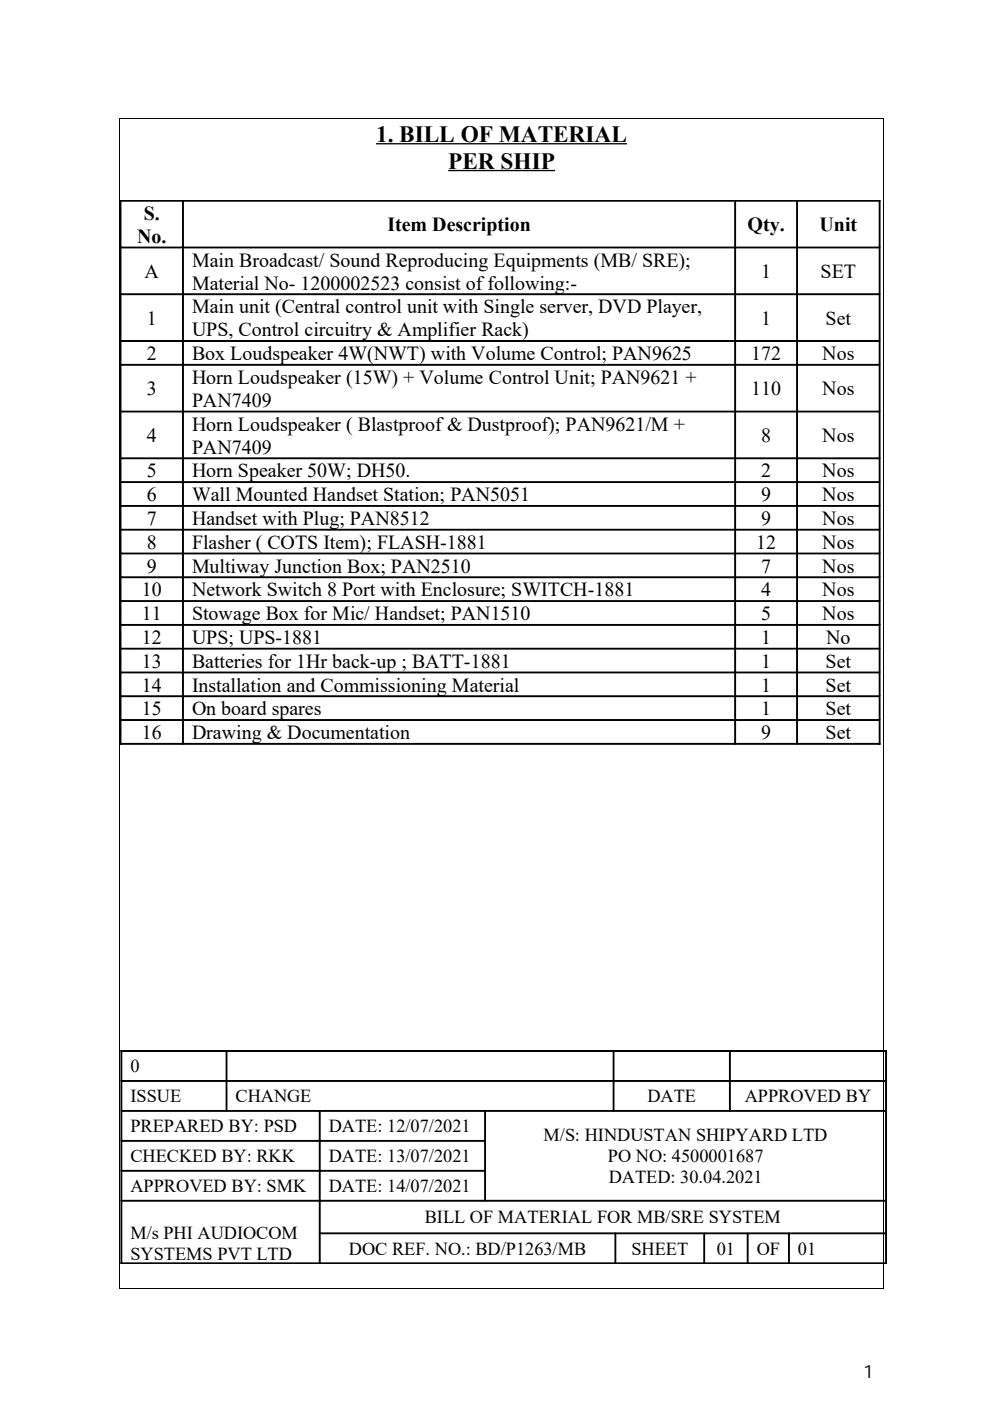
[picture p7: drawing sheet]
<svg xmlns="http://www.w3.org/2000/svg" width="210mm" height="297mm" viewBox="0 0 210 297" stroke-linecap="round" stroke-linejoin="round" font-family="sans-serif">
<defs><g id="words">
<g font-size="4.9">
<text x="79.7" y="30.1">1. BILL OF MATERIAL</text>
<text x="95" y="35.7">PER SHIP</text>
</g>
<g font-size="4.2">
<text x="30.5" y="46.6">S.</text>
<text x="29.1" y="51.5">No.</text>
<text x="82.1" y="49">Item Description</text>
<text x="158.5" y="49">Qty.</text>
<text x="173.8" y="49">Unit</text>
<text x="30.7" y="58.9">A</text>
<text x="40.7" y="56.5">Main Broadcast/ Sound Reproducing Equipments (MB/ SRE);</text>
<text x="161.4" y="58.9">1</text>
<text x="174" y="58.9">SET</text>
<text x="40.7" y="61.4">Material No- 1200002523 consist of following:-</text>
<text x="31.1" y="68.9">1</text>
<text x="40.7" y="66.4">Main unit (Central control unit with Single server, DVD Player,</text>
<text x="40.7" y="71.3">UPS, Control circuitry &amp; Amplifier Rack)</text>
<text x="161.4" y="68.9">1</text>
<text x="175" y="68.9">Set</text>
<text x="31.1" y="76.3">2</text>
<text x="40.7" y="76.3">Box Loudspeaker 4W(NWT) with Volume Control; PAN9625</text>
<text x="159.3" y="76.3">172</text>
<text x="174.3" y="76.3">Nos</text>
<text x="31.1" y="83.8">3</text>
<text x="40.7" y="81.4">Horn Loudspeaker (15W) + Volume Control Unit; PAN9621 +</text>
<text x="159.3" y="83.8">110</text>
<text x="174.3" y="83.8">Nos</text>
<text x="40.7" y="86.3">PAN7409</text>
<text x="31.1" y="93.7">4</text>
<text x="40.7" y="91.3">Horn Loudspeaker ( Blastproof &amp; Dustproof); PAN9621/M +</text>
<text x="161.4" y="93.7">8</text>
<text x="174.3" y="93.7">Nos</text>
<text x="31.1" y="101.2">5</text>
<text x="40.7" y="96.2">PAN7409</text>
<text x="40.7" y="101.2">Horn Speaker 50W; DH50.</text>
<text x="161.4" y="101.2">2</text>
<text x="174.3" y="101.2">Nos</text>
<text x="31.1" y="106.3">6</text>
<text x="40.7" y="106.3">Wall Mounted Handset Station; PAN5051</text>
<text x="161.4" y="106.3">9</text>
<text x="174.3" y="106.3">Nos</text>
<text x="31.1" y="111.3">7</text>
<text x="40.7" y="111.3">Handset with Plug; PAN8512</text>
<text x="161.4" y="111.3">9</text>
<text x="174.3" y="111.3">Nos</text>
<text x="31.1" y="116.3">8</text>
<text x="40.7" y="116.3">Flasher ( COTS Item); FLASH-1881</text>
<text x="160.3" y="116.3">12</text>
<text x="174.3" y="116.3">Nos</text>
<text x="31.1" y="121.4">9</text>
<text x="40.7" y="121.4">Multiway Junction Box; PAN2510</text>
<text x="161.4" y="121.4">7</text>
<text x="174.3" y="121.4">Nos</text>
<text x="30.1" y="126.4">10</text>
<text x="30.1" y="131.5">11</text>
<text x="40.7" y="126.4">Network Switch 8 Port with Enclosure; SWITCH-1881</text>
<text x="40.7" y="131.5">Stowage Box for Mic/ Handset; PAN1510</text>
<text x="161.4" y="126.4">4</text>
<text x="161.4" y="131.5">5</text>
<text x="174.3" y="126.4">Nos</text>
<text x="174.3" y="131.5">Nos</text>
<text x="30.1" y="136.5">12</text>
<text x="40.7" y="136.5">UPS; UPS-1881</text>
<text x="161.4" y="136.5">1</text>
<text x="175.2" y="136.5">No</text>
<text x="30.1" y="141.6">13</text>
<text x="40.7" y="141.6">Batteries for 1Hr back-up ; BATT-1881</text>
<text x="161.4" y="141.6">1</text>
<text x="175" y="141.6">Set</text>
<text x="30.1" y="146.6">14</text>
<text x="40.7" y="146.6">Installation and Commissioning Material</text>
<text x="161.4" y="146.6">1</text>
<text x="175" y="146.6">Set</text>
<text x="30.1" y="151.7">15</text>
<text x="40.7" y="151.7">On board spares</text>
<text x="161.4" y="151.7">1</text>
<text x="175" y="151.7">Set</text>
<text x="30.1" y="156.7">16</text>
<text x="40.7" y="156.7">Drawing &amp; Documentation</text>
<text x="161.4" y="156.7">9</text>
<text x="175" y="156.7">Set</text>
</g>
<g font-size="3.9">
<text x="27.7" y="227.4">0</text>
<text x="27.7" y="233.7">ISSUE</text>
<text x="50" y="233.7">CHANGE</text>
<text x="137.3" y="233.7">DATE</text>
<text x="157.9" y="233.7">APPROVED BY</text>
<text x="27.7" y="240.1">PREPARED BY: PSD</text>
<text x="69.7" y="240.1">DATE: 12/07/2021</text>
<text x="115.3" y="242">M/S: HINDUSTAN SHIPYARD LTD</text>
<text x="27.7" y="246.4">CHECKED BY: RKK</text>
<text x="69.7" y="246.4">DATE: 13/07/2021</text>
<text x="128.9" y="246.4">PO NO: 4500001687</text>
<text x="129.1" y="250.9">DATED: 30.04.2021</text>
<text x="27.7" y="252.8">APPROVED BY: SMK</text>
<text x="69.7" y="252.8">DATE: 14/07/2021</text>
<text x="27.7" y="262.7">M/s PHI AUDIOCOM</text>
<text x="90.1" y="259.4">BILL OF MATERIAL FOR MB/SRE SYSTEM</text>
<text x="27.7" y="267.2">SYSTEMS PVT LTD</text>
<text x="74" y="266">DOC REF. NO.: BD/P1263/MB</text>
<text x="133.9" y="266">SHEET</text>
<text x="152" y="266">01</text>
<text x="160.4" y="266">OF</text>
<text x="169.2" y="266">01</text>
<text x="183" y="292.2">1</text>
</g>
</g></defs>
<path d="M79.7 30.5h53.3M95 36.2h22.7" fill="none" stroke="#000" stroke-width=".28"/>
<g fill="#000" stroke="#000" stroke-width=".21">
<path d="M25.5 42.5h13.3v.2h-13.3z" fill-rule="evenodd"/>
<path d="M25.5 42.5h.1v9.9h-.1z" fill-rule="evenodd"/>
<path d="M25.5 52.4h.1v9.9h-.1z" fill-rule="evenodd"/>
<path d="M25.6 52.4h13.2v.2h-13.2z" fill-rule="evenodd"/>
<path d="M38.7 42.7h.2v9.7h-.2z" fill-rule="evenodd"/>
<path d="M38.7 52.4h.2v9.9h-.2z" fill-rule="evenodd"/>
<path d="M38.8 42.5h117.1v.2h-117.1z" fill-rule="evenodd"/>
<path d="M38.8 52.4h117.1v.2h-117.1z" fill-rule="evenodd"/>
<path d="M155.8 42.7h.2v9.7h-.2z" fill-rule="evenodd"/>
<path d="M155.8 52.4h.2v9.9h-.2z" fill-rule="evenodd"/>
<path d="M155.9 42.5h13.1v.2h-13.1z" fill-rule="evenodd"/>
<path d="M155.9 52.4h13.1v.2h-13.1z" fill-rule="evenodd"/>
<path d="M168.9 42.7h.2v9.7h-.2z" fill-rule="evenodd"/>
<path d="M168.9 52.4h.2v9.9h-.2z" fill-rule="evenodd"/>
<path d="M169 42.5h17.6v.2h-17.6z" fill-rule="evenodd"/>
<path d="M169 52.4h17.4v.2h-17.4z" fill-rule="evenodd"/>
<path d="M186.4 42.5h.2v9.9h-.2z" fill-rule="evenodd"/>
<path d="M186.4 52.4h.2v9.9h-.2z" fill-rule="evenodd"/>
<path d="M25.5 62.3h.1v9.9h-.1z" fill-rule="evenodd"/>
<path d="M25.5 72.2h.1v5.1h-.1z" fill-rule="evenodd"/>
<path d="M25.5 77.3h.1v9.9h-.1z" fill-rule="evenodd"/>
<path d="M25.6 62.3h13.2v.2h-13.2z" fill-rule="evenodd"/>
<path d="M25.6 72.2h13.2v.2h-13.2z" fill-rule="evenodd"/>
<path d="M25.6 77.3h13.2v.1h-13.2z" fill-rule="evenodd"/>
<path d="M38.7 62.3h.2v9.9h-.2z" fill-rule="evenodd"/>
<path d="M38.7 72.2h.2v5.1h-.2z" fill-rule="evenodd"/>
<path d="M38.7 77.3h.2v9.9h-.2z" fill-rule="evenodd"/>
<path d="M38.8 62.3h117.1v.2h-117.1z" fill-rule="evenodd"/>
<path d="M38.8 72.2h117.1v.2h-117.1z" fill-rule="evenodd"/>
<path d="M38.8 77.3h117.1v.1h-117.1z" fill-rule="evenodd"/>
<path d="M155.8 62.3h.2v9.9h-.2z" fill-rule="evenodd"/>
<path d="M155.8 72.2h.2v5.1h-.2z" fill-rule="evenodd"/>
<path d="M155.8 77.3h.2v9.9h-.2z" fill-rule="evenodd"/>
<path d="M155.9 62.3h13.1v.2h-13.1z" fill-rule="evenodd"/>
<path d="M155.9 72.2h13.1v.2h-13.1z" fill-rule="evenodd"/>
<path d="M155.9 77.3h13.1v.1h-13.1z" fill-rule="evenodd"/>
<path d="M168.9 62.3h.2v9.9h-.2z" fill-rule="evenodd"/>
<path d="M168.9 72.2h.2v5.1h-.2z" fill-rule="evenodd"/>
<path d="M168.9 77.3h.2v9.9h-.2z" fill-rule="evenodd"/>
<path d="M169 62.3h17.4v.2h-17.4z" fill-rule="evenodd"/>
<path d="M169 72.2h17.4v.2h-17.4z" fill-rule="evenodd"/>
<path d="M169 77.3h17.4v.1h-17.4z" fill-rule="evenodd"/>
<path d="M186.4 62.3h.2v9.9h-.2z" fill-rule="evenodd"/>
<path d="M186.4 72.2h.2v5.1h-.2z" fill-rule="evenodd"/>
<path d="M186.4 77.3h.2v9.9h-.2z" fill-rule="evenodd"/>
<path d="M25.5 87.2h.1v9.9h-.1z" fill-rule="evenodd"/>
<path d="M25.5 97.1h.1v5h-.1z" fill-rule="evenodd"/>
<path d="M25.6 87.2h13.2v.1h-13.2z" fill-rule="evenodd"/>
<path d="M25.6 97.1h13.2v.2h-13.2z" fill-rule="evenodd"/>
<path d="M38.7 87.2h.2v9.9h-.2z" fill-rule="evenodd"/>
<path d="M38.7 97.1h.2v5h-.2z" fill-rule="evenodd"/>
<path d="M38.8 87.2h117.1v.1h-117.1z" fill-rule="evenodd"/>
<path d="M38.8 97.1h117.1v.2h-117.1z" fill-rule="evenodd"/>
<path d="M155.8 87.2h.2v9.9h-.2z" fill-rule="evenodd"/>
<path d="M155.8 97.1h.2v5h-.2z" fill-rule="evenodd"/>
<path d="M155.9 87.2h13.1v.1h-13.1z" fill-rule="evenodd"/>
<path d="M155.9 97.1h13.1v.2h-13.1z" fill-rule="evenodd"/>
<path d="M168.9 87.2h.2v9.9h-.2z" fill-rule="evenodd"/>
<path d="M168.9 97.1h.2v5h-.2z" fill-rule="evenodd"/>
<path d="M169 87.2h17.4v.1h-17.4z" fill-rule="evenodd"/>
<path d="M169 97.1h17.4v.2h-17.4z" fill-rule="evenodd"/>
<path d="M186.4 87.2h.2v9.9h-.2z" fill-rule="evenodd"/>
<path d="M186.4 97.1h.2v5h-.2z" fill-rule="evenodd"/>
<path d="M25.5 102.1h.1v5.1h-.1z" fill-rule="evenodd"/>
<path d="M25.5 107.2h.1v5h-.1z" fill-rule="evenodd"/>
<path d="M25.5 112.2h.1v5.1h-.1z" fill-rule="evenodd"/>
<path d="M25.5 117.3h.1v5h-.1z" fill-rule="evenodd"/>
<path d="M25.6 102.1h13.2v.2h-13.2z" fill-rule="evenodd"/>
<path d="M25.6 107.2h13.2v.2h-13.2z" fill-rule="evenodd"/>
<path d="M25.6 112.2h13.2v.2h-13.2z" fill-rule="evenodd"/>
<path d="M25.6 117.3h13.2v.1h-13.2z" fill-rule="evenodd"/>
<path d="M38.7 102.1h.2v5.1h-.2z" fill-rule="evenodd"/>
<path d="M38.7 107.2h.2v5h-.2z" fill-rule="evenodd"/>
<path d="M38.7 112.2h.2v5.1h-.2z" fill-rule="evenodd"/>
<path d="M38.7 117.3h.2v5h-.2z" fill-rule="evenodd"/>
<path d="M38.8 102.1h117.1v.2h-117.1z" fill-rule="evenodd"/>
<path d="M38.8 107.2h117.1v.2h-117.1z" fill-rule="evenodd"/>
<path d="M38.8 112.2h117.1v.2h-117.1z" fill-rule="evenodd"/>
<path d="M38.8 117.3h117.1v.1h-117.1z" fill-rule="evenodd"/>
<path d="M155.8 102.1h.2v5.1h-.2z" fill-rule="evenodd"/>
<path d="M155.8 107.2h.2v5h-.2z" fill-rule="evenodd"/>
<path d="M155.8 112.2h.2v5.1h-.2z" fill-rule="evenodd"/>
<path d="M155.8 117.3h.2v5h-.2z" fill-rule="evenodd"/>
<path d="M155.9 102.1h13.1v.2h-13.1z" fill-rule="evenodd"/>
<path d="M155.9 107.2h13.1v.2h-13.1z" fill-rule="evenodd"/>
<path d="M155.9 112.2h13.1v.2h-13.1z" fill-rule="evenodd"/>
<path d="M155.9 117.3h13.1v.1h-13.1z" fill-rule="evenodd"/>
<path d="M168.9 102.1h.2v5.1h-.2z" fill-rule="evenodd"/>
<path d="M168.9 107.2h.2v5h-.2z" fill-rule="evenodd"/>
<path d="M168.9 112.2h.2v5.1h-.2z" fill-rule="evenodd"/>
<path d="M168.9 117.3h.2v5h-.2z" fill-rule="evenodd"/>
<path d="M169 102.1h17.4v.2h-17.4z" fill-rule="evenodd"/>
<path d="M169 107.2h17.4v.2h-17.4z" fill-rule="evenodd"/>
<path d="M169 112.2h17.4v.2h-17.4z" fill-rule="evenodd"/>
<path d="M169 117.3h17.4v.1h-17.4z" fill-rule="evenodd"/>
<path d="M186.4 102.1h.2v5.1h-.2z" fill-rule="evenodd"/>
<path d="M186.4 107.2h.2v5h-.2z" fill-rule="evenodd"/>
<path d="M186.4 112.2h.2v5.1h-.2z" fill-rule="evenodd"/>
<path d="M186.4 117.3h.2v5h-.2z" fill-rule="evenodd"/>
<path d="M25.5 122.3h.1v5.1h-.1z" fill-rule="evenodd"/>
<path d="M25.5 127.4h.1v5h-.1z" fill-rule="evenodd"/>
<path d="M25.5 132.4h.1v5h-.1z" fill-rule="evenodd"/>
<path d="M25.5 137.4h.1v5.1h-.1z" fill-rule="evenodd"/>
<path d="M25.6 122.3h13.2v.2h-13.2z" fill-rule="evenodd"/>
<path d="M25.6 127.4h13.2v.1h-13.2z" fill-rule="evenodd"/>
<path d="M25.6 132.4h13.2v.2h-13.2z" fill-rule="evenodd"/>
<path d="M25.6 137.4h13.2v.2h-13.2z" fill-rule="evenodd"/>
<path d="M38.7 122.3h.2v5.1h-.2z" fill-rule="evenodd"/>
<path d="M38.7 127.4h.2v5h-.2z" fill-rule="evenodd"/>
<path d="M38.7 132.4h.2v5h-.2z" fill-rule="evenodd"/>
<path d="M38.7 137.4h.2v5.1h-.2z" fill-rule="evenodd"/>
<path d="M38.8 122.3h117.1v.2h-117.1z" fill-rule="evenodd"/>
<path d="M38.8 127.4h117.1v.1h-117.1z" fill-rule="evenodd"/>
<path d="M38.8 132.4h117.1v.2h-117.1z" fill-rule="evenodd"/>
<path d="M38.8 137.4h117.1v.2h-117.1z" fill-rule="evenodd"/>
<path d="M155.8 122.3h.2v5.1h-.2z" fill-rule="evenodd"/>
<path d="M155.8 127.4h.2v5h-.2z" fill-rule="evenodd"/>
<path d="M155.8 132.4h.2v5h-.2z" fill-rule="evenodd"/>
<path d="M155.8 137.4h.2v5.1h-.2z" fill-rule="evenodd"/>
<path d="M155.9 122.3h13.1v.2h-13.1z" fill-rule="evenodd"/>
<path d="M155.9 127.4h13.1v.1h-13.1z" fill-rule="evenodd"/>
<path d="M155.9 132.4h13.1v.2h-13.1z" fill-rule="evenodd"/>
<path d="M155.9 137.4h13.1v.2h-13.1z" fill-rule="evenodd"/>
<path d="M168.9 122.3h.2v5.1h-.2z" fill-rule="evenodd"/>
<path d="M168.9 127.4h.2v5h-.2z" fill-rule="evenodd"/>
<path d="M168.9 132.4h.2v5h-.2z" fill-rule="evenodd"/>
<path d="M168.9 137.4h.2v5.1h-.2z" fill-rule="evenodd"/>
<path d="M169 122.3h17.4v.2h-17.4z" fill-rule="evenodd"/>
<path d="M169 127.4h17.4v.1h-17.4z" fill-rule="evenodd"/>
<path d="M169 132.4h17.4v.2h-17.4z" fill-rule="evenodd"/>
<path d="M169 137.4h17.4v.2h-17.4z" fill-rule="evenodd"/>
<path d="M186.4 122.3h.2v5.1h-.2z" fill-rule="evenodd"/>
<path d="M186.4 127.4h.2v5h-.2z" fill-rule="evenodd"/>
<path d="M186.4 132.4h.2v5h-.2z" fill-rule="evenodd"/>
<path d="M186.4 137.4h.2v5.1h-.2z" fill-rule="evenodd"/>
<path d="M25.5 157.6h13.3v.2h-13.3z" fill-rule="evenodd"/>
<path d="M25.5 142.5h.1v5h-.1z" fill-rule="evenodd"/>
<path d="M25.5 147.5h.1v5.1h-.1z" fill-rule="evenodd"/>
<path d="M25.5 152.6h.1v5.2h-.1z" fill-rule="evenodd"/>
<path d="M25.6 142.5h13.2v.2h-13.2z" fill-rule="evenodd"/>
<path d="M25.6 147.5h13.2v.2h-13.2z" fill-rule="evenodd"/>
<path d="M25.6 152.6h13.2v.2h-13.2z" fill-rule="evenodd"/>
<path d="M38.7 142.5h.2v5h-.2z" fill-rule="evenodd"/>
<path d="M38.7 147.5h.2v5.1h-.2z" fill-rule="evenodd"/>
<path d="M38.7 152.6h.2v5h-.2z" fill-rule="evenodd"/>
<path d="M38.8 142.5h117.1v.2h-117.1z" fill-rule="evenodd"/>
<path d="M38.8 147.5h117.1v.2h-117.1z" fill-rule="evenodd"/>
<path d="M38.8 152.6h117.1v.2h-117.1z" fill-rule="evenodd"/>
<path d="M38.8 157.6h117.1v.2h-117.1z" fill-rule="evenodd"/>
<path d="M155.8 142.5h.2v5h-.2z" fill-rule="evenodd"/>
<path d="M155.8 147.5h.2v5.1h-.2z" fill-rule="evenodd"/>
<path d="M155.8 152.6h.2v5h-.2z" fill-rule="evenodd"/>
<path d="M155.9 142.5h13.1v.2h-13.1z" fill-rule="evenodd"/>
<path d="M155.9 147.5h13.1v.2h-13.1z" fill-rule="evenodd"/>
<path d="M155.9 152.6h13.1v.2h-13.1z" fill-rule="evenodd"/>
<path d="M155.9 157.6h13.1v.2h-13.1z" fill-rule="evenodd"/>
<path d="M168.9 142.5h.2v5h-.2z" fill-rule="evenodd"/>
<path d="M168.9 147.5h.2v5.1h-.2z" fill-rule="evenodd"/>
<path d="M168.9 152.6h.2v5h-.2z" fill-rule="evenodd"/>
<path d="M169 142.5h17.4v.2h-17.4z" fill-rule="evenodd"/>
<path d="M169 147.5h17.4v.2h-17.4z" fill-rule="evenodd"/>
<path d="M169 152.6h17.4v.2h-17.4z" fill-rule="evenodd"/>
<path d="M169 157.6h17.6v.2h-17.6z" fill-rule="evenodd"/>
<path d="M186.4 142.5h.2v5h-.2z" fill-rule="evenodd"/>
<path d="M186.4 147.5h.2v5.1h-.2z" fill-rule="evenodd"/>
<path d="M186.4 152.6h.2v5.2h-.2z" fill-rule="evenodd"/>
<path d="M25.6 222.7h22.4v.2h-22.4z" fill-rule="evenodd"/>
<path d="M25.6 222.7h.2v6.4h-.2z" fill-rule="evenodd"/>
<path d="M25.6 229.1h.2v6.3h-.2z" fill-rule="evenodd"/>
<path d="M25.6 235.4h.2v6.4h-.2z" fill-rule="evenodd"/>
<path d="M25.8 229.1h22.2v.2h-22.2z" fill-rule="evenodd"/>
<path d="M25.8 235.4h22.2v.2h-22.2z" fill-rule="evenodd"/>
<path d="M47.9 222.9h.2v6.2h-.2z" fill-rule="evenodd"/>
<path d="M47.9 229.1h.2v6.3h-.2z" fill-rule="evenodd"/>
<path d="M48 222.7h82.1v.2h-82.1z" fill-rule="evenodd"/>
<path d="M48 229.1h82.1v.2h-82.1z" fill-rule="evenodd"/>
<path d="M48 235.4h19.8v.2h-19.8z" fill-rule="evenodd"/>
<path d="M67.7 235.6h.2v6.2h-.2z" fill-rule="evenodd"/>
<path d="M67.8 235.4h35v.2h-35z" fill-rule="evenodd"/>
<path d="M102.8 235.6h.1v6.2h-.1z" fill-rule="evenodd"/>
<path d="M102.8 235.4h27.3v.2h-27.3z" fill-rule="evenodd"/>
<path d="M130 222.9h.2v6.2h-.2z" fill-rule="evenodd"/>
<path d="M130 229.1h.2v6.3h-.2z" fill-rule="evenodd"/>
<path d="M130.1 222.7h24.6v.2h-24.6z" fill-rule="evenodd"/>
<path d="M130.1 229.1h24.6v.2h-24.6z" fill-rule="evenodd"/>
<path d="M130.1 235.4h24.6v.2h-24.6z" fill-rule="evenodd"/>
<path d="M154.7 222.9h.1v6.2h-.1z" fill-rule="evenodd"/>
<path d="M154.7 229.1h.1v6.3h-.1z" fill-rule="evenodd"/>
<path d="M154.7 222.7h33.3v.2h-33.3z" fill-rule="evenodd"/>
<path d="M154.7 229.1h33.1v.2h-33.1z" fill-rule="evenodd"/>
<path d="M154.7 235.4h33.1v.2h-33.1z" fill-rule="evenodd"/>
<path d="M187.8 222.7h.2v6.4h-.2z" fill-rule="evenodd"/>
<path d="M187.8 229.1h.2v6.3h-.2z" fill-rule="evenodd"/>
<path d="M187.8 235.4h.2v19.1h-.2z" fill-rule="evenodd"/>
<path d="M25.6 241.8h.2v6.3h-.2z" fill-rule="evenodd"/>
<path d="M25.6 248.1h.2v6.4h-.2z" fill-rule="evenodd"/>
<path d="M25.6 254.5h.2v13.4h-.2z" fill-rule="evenodd"/>
<path d="M25.8 241.8h42v.2h-42z" fill-rule="evenodd"/>
<path d="M25.8 248.1h42v.2h-42z" fill-rule="evenodd"/>
<path d="M25.8 254.5h42v.2h-42z" fill-rule="evenodd"/>
<path d="M67.7 241.8h.2v6.3h-.2z" fill-rule="evenodd"/>
<path d="M67.7 248.1h.2v6.4h-.2z" fill-rule="evenodd"/>
<path d="M67.7 254.5h.2v6.9h-.2z" fill-rule="evenodd"/>
<path d="M67.8 241.8h35v.2h-35z" fill-rule="evenodd"/>
<path d="M67.8 248.1h35v.2h-35z" fill-rule="evenodd"/>
<path d="M67.8 254.5h35v.2h-35z" fill-rule="evenodd"/>
<path d="M102.8 241.8h.1v6.3h-.1z" fill-rule="evenodd"/>
<path d="M102.8 248.1h.1v6.4h-.1z" fill-rule="evenodd"/>
<path d="M102.8 254.5h85v.2h-85z" fill-rule="evenodd"/>
<path d="M187.8 254.5h.2v6.9h-.2z" fill-rule="evenodd"/>
<path d="M25.6 267.8h42.2v.1h-42.2z" fill-rule="evenodd"/>
<path d="M67.7 261.4h.2v6.4h-.2z" fill-rule="evenodd"/>
<path d="M67.8 267.8h62.7v.1h-62.7z" fill-rule="evenodd"/>
<path d="M67.9 261.4h62.6v.2h-62.6z" fill-rule="evenodd"/>
<path d="M130.4 261.6h.2v6.2h-.2z" fill-rule="evenodd"/>
<path d="M130.5 261.4h18.8v.2h-18.8z" fill-rule="evenodd"/>
<path d="M130.5 267.8h18.8v.1h-18.8z" fill-rule="evenodd"/>
<path d="M149.2 261.6h.2v6.2h-.2z" fill-rule="evenodd"/>
<path d="M149.3 261.4h9.2v.2h-9.2z" fill-rule="evenodd"/>
<path d="M149.3 267.8h9.2v.1h-9.2z" fill-rule="evenodd"/>
<path d="M158.4 261.6h.2v6.2h-.2z" fill-rule="evenodd"/>
<path d="M158.5 261.4h8.8v.2h-8.8z" fill-rule="evenodd"/>
<path d="M158.5 267.8h8.8v.1h-8.8z" fill-rule="evenodd"/>
<path d="M167.2 261.6h.2v6.2h-.2z" fill-rule="evenodd"/>
<path d="M167.3 261.4h20.5v.2h-20.5z" fill-rule="evenodd"/>
<path d="M167.3 267.8h20.7v.1h-20.7z" fill-rule="evenodd"/>
<path d="M187.8 261.4h.2v6.5h-.2z" fill-rule="evenodd"/>
</g>
<path d="M187.2 25v248.2M187.3 25.1l-161.9-.1v248.2l161.9-.1" fill="none" stroke="#000" stroke-width=".21"/>
<use href="#words"/>
</svg>
